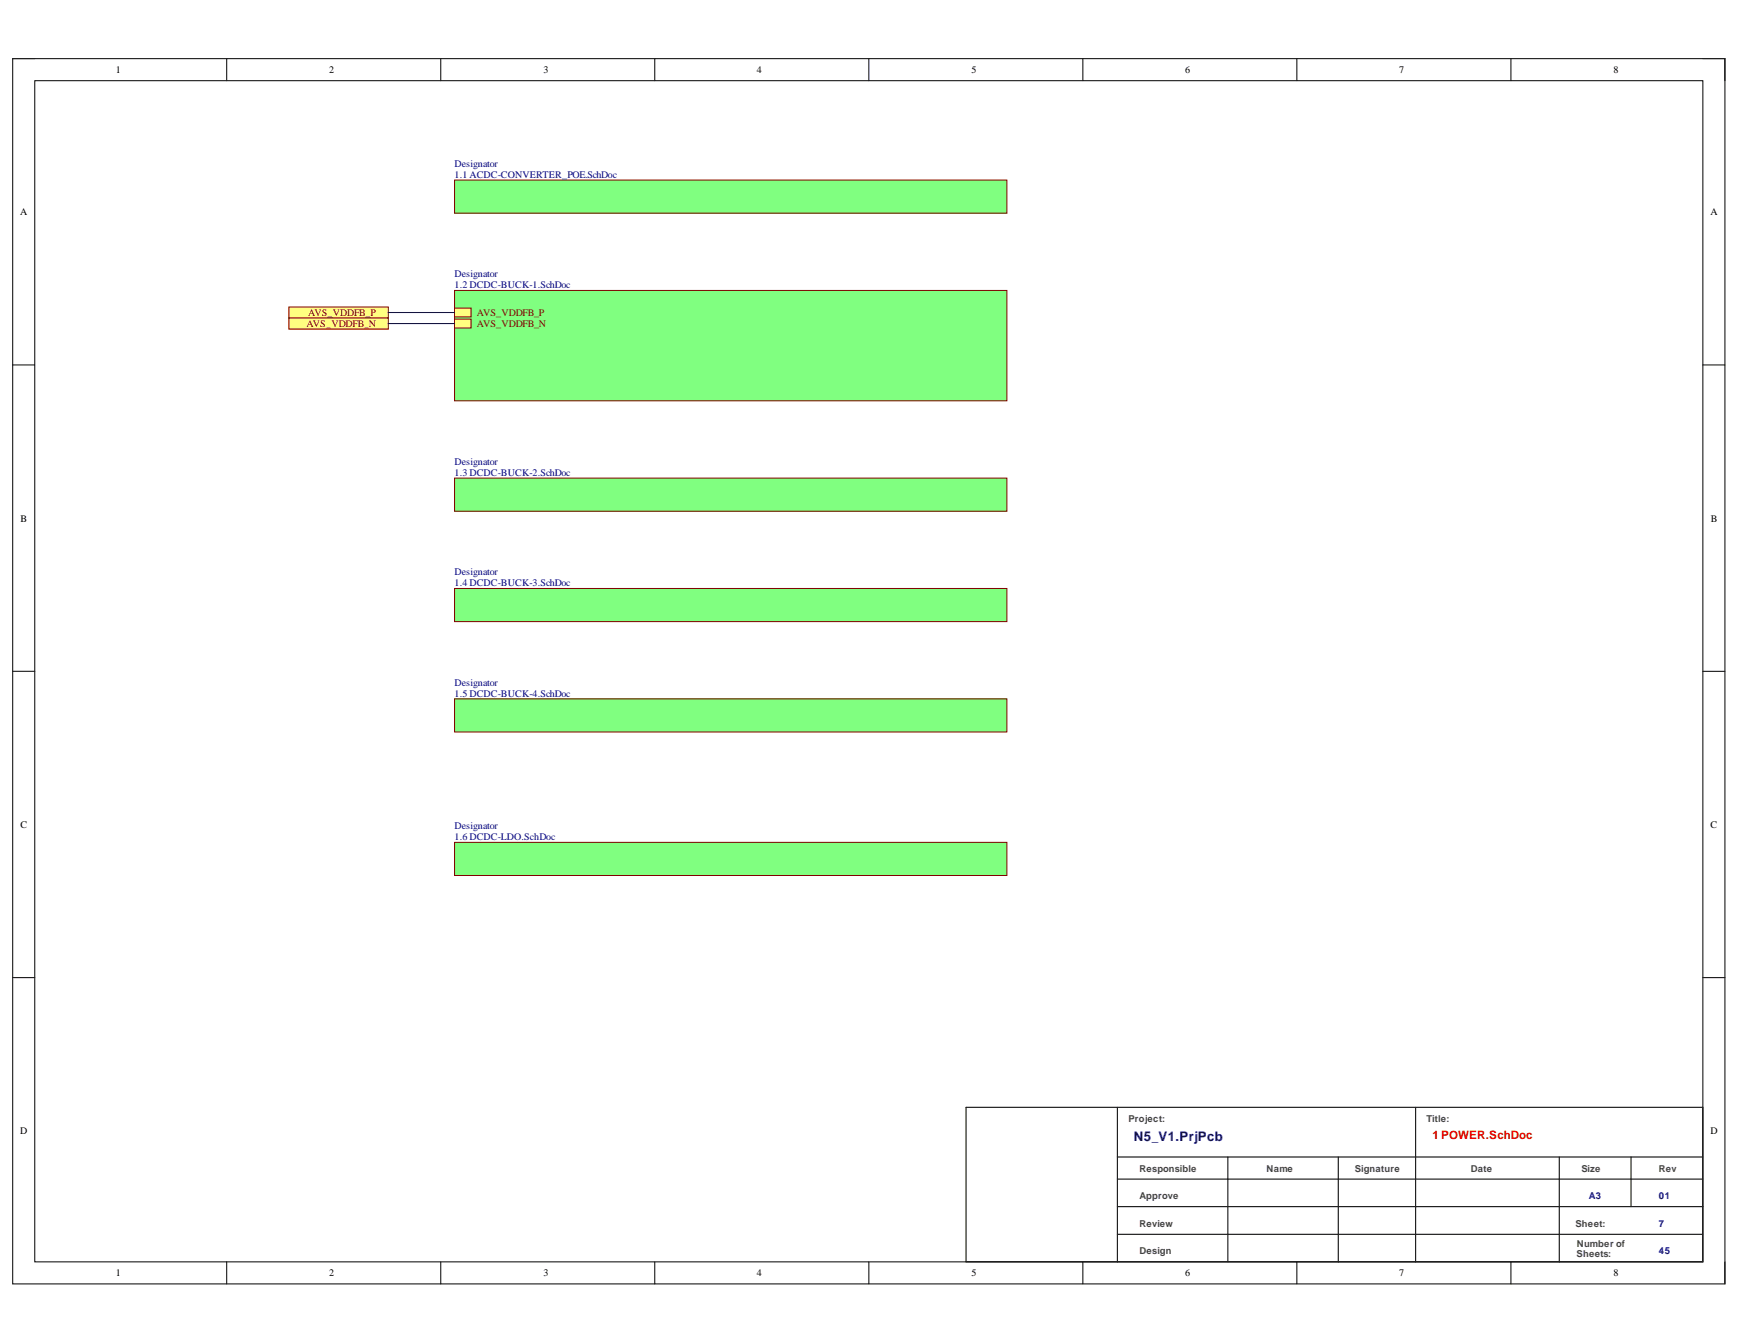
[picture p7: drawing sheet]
<svg xmlns="http://www.w3.org/2000/svg" width="279mm" height="216mm" viewBox="0 0 279 216" stroke-linecap="round" stroke-linejoin="round" font-family="sans-serif">
<defs><g id="words">
<text font-size="2.1" fill="#000080" x="182" y="183.2">N5_V1.PrjPcb</text>
<text font-size="1.9" fill="#f00" x="230" y="183">1 POWER.SchDoc</text>
<g font-size="1.6">
<text x="18.6" y="11.8">1</text>
<text x="52.9" y="11.8">2</text>
<text x="87.3" y="11.8">3</text>
<text x="121.6" y="11.8">4</text>
<text x="156" y="11.8">5</text>
<text x="190.3" y="11.8">6</text>
<text x="224.7" y="11.8">7</text>
<text x="259.1" y="11.8">8</text>
<text x="3.2" y="34.6">A</text>
<text x="274.7" y="34.6">A</text>
<text x="3.3" y="83.8">B</text>
<text x="274.7" y="83.8">B</text>
<text x="3.3" y="133">C</text>
<text x="274.7" y="133">C</text>
<text x="3.2" y="182.1">D</text>
<text x="274.7" y="182.1">D</text>
<text x="18.6" y="205">1</text>
<text x="52.9" y="205">2</text>
<text x="87.3" y="205">3</text>
<text x="121.6" y="205">4</text>
<text x="156" y="205">5</text>
<text x="190.3" y="205">6</text>
<text x="224.7" y="205">7</text>
<text x="259.1" y="205">8</text>
</g>
<g font-size="1.6" fill="#000080">
<text x="73" y="26.8">Designator</text>
<text x="73" y="28.6">1.1 ACDC-CONVERTER_POE.SchDoc</text>
<text x="73" y="44.6">Designator</text>
<text x="73" y="46.3">1.2 DCDC-BUCK-1.SchDoc</text>
<text x="73" y="74.7">Designator</text>
<text x="73" y="76.4">1.3 DCDC-BUCK-2.SchDoc</text>
<text x="73" y="92.4">Designator</text>
<text x="73" y="94.2">1.4 DCDC-BUCK-3.SchDoc</text>
<text x="73" y="110.2">Designator</text>
<text x="73" y="112">1.5 DCDC-BUCK-4.SchDoc</text>
<text x="73" y="133.2">Designator</text>
<text x="73" y="135">1.6 DCDC-LDO.SchDoc</text>
</g>
<g font-size="1.6" fill="#800000">
<text x="49.2" y="52.5">AVS_VDDFB_N</text>
<text x="49.5" y="50.7">AVS_VDDFB_P</text>
<text x="76.6" y="50.7">AVS_VDDFB_P</text>
<text x="76.6" y="52.5">AVS_VDDFB_N</text>
</g>
<g font-size="1.5" fill="#434343">
<text x="181.2" y="180.2">Project:</text>
<text x="229.1" y="180.2">Title:</text>
<text x="183" y="188.2">Responsible</text>
<text x="203.3" y="188.2">Name</text>
<text x="217.6" y="188.2">Signature</text>
<text x="236.2" y="188.2">Date</text>
<text x="253.9" y="188.2">Size</text>
<text x="266.4" y="188.2">Rev</text>
<text x="183" y="192.6">Approve</text>
<text x="183" y="197">Review</text>
<text x="253" y="197">Sheet:</text>
<text x="183" y="201.5">Design</text>
<text x="253.2" y="200.2">Number of</text>
<text x="253.2" y="201.9">Sheets:</text>
</g>
<g font-size="1.5" fill="#000080">
<text x="255.1" y="192.6">A3</text>
<text x="266.4" y="192.6">01</text>
<text x="266.4" y="197">7</text>
<text x="266.4" y="201.5">45</text>
</g>
</g></defs>
<path d="M2 9.4h275v196.8h-275z" fill="none" stroke="#000" stroke-width=".16"/>
<path d="M5.6 13h267.8v189.7h-267.8z" fill-rule="evenodd" fill="#fff"/>
<g fill="none" stroke="#000" stroke-width=".16">
<path d="M2 9.4h3.6M5.6 13h267.8v189.7h-267.8zM36.4 9.4v3.6M70.8 9.4v3.6M105.1 9.4v3.6M139.5 9.4v3.6M173.9 9.4v3.6M208.2 9.4v3.6M242.6 9.4v3.6M273.4 9.4h3.6v3.6M2 58.6h3.6M273.4 58.6h3.6"/>
<path d="M2 107.8h3.6M273.4 107.8h3.6M2 157h3.6M273.4 157h3.6M36.4 202.7v3.5M70.8 202.7v3.5M105.1 202.7v3.5M139.5 202.7v3.5M173.9 202.7v3.5M208.2 202.7v3.5M242.6 202.7v3.5M277 202.7v3.5"/>
</g>
<path d="M155.1 177.9h118.3v24.8h-118.3zM179.4 177.9v24.8M227.3 177.9v24.8M179.4 185.9h94M179.4 189.4h94M179.4 193.8h94M179.4 198.3h94M197.2 185.9v16.8M214.9 185.9v16.8M250.4 185.9v16.8M261.9 185.9v7.9" fill="none" stroke="#000" stroke-width=".17"/>
<path d="M73 28.9h88.7v5.3h-88.7z" fill-rule="evenodd" fill="#80ff80"/>
<path d="M73 28.9h88.7v5.3h-88.7z" fill="none" stroke="#800000" stroke-width=".16"/>
<path d="M73 135.3h88.7v5.3h-88.7z" fill-rule="evenodd" fill="#80ff80"/>
<path d="M73 135.3h88.7v5.3h-88.7z" fill="none" stroke="#800000" stroke-width=".16"/>
<path d="M73 112.3h88.7v5.3h-88.7z" fill-rule="evenodd" fill="#80ff80"/>
<path d="M73 112.3h88.7v5.3h-88.7z" fill="none" stroke="#800000" stroke-width=".16"/>
<path d="M73 94.5h88.7v5.4h-88.7z" fill-rule="evenodd" fill="#80ff80"/>
<path d="M73 94.5h88.7v5.4h-88.7z" fill="none" stroke="#800000" stroke-width=".16"/>
<path d="M73 76.8h88.7v5.3h-88.7z" fill-rule="evenodd" fill="#80ff80"/>
<path d="M73 76.8h88.7v5.3h-88.7z" fill="none" stroke="#800000" stroke-width=".16"/>
<path d="M73 46.7h88.7v17.7h-88.7z" fill-rule="evenodd" fill="#80ff80"/>
<path d="M73 46.7h88.7v17.7h-88.7z" fill="none" stroke="#800000" stroke-width=".16"/>
<path d="M73 49.5h2.7v1.4h-2.7z" fill-rule="evenodd" fill="#ffff80"/>
<path d="M73 49.5h2.7v1.4h-2.7z" fill="none" stroke="#800000" stroke-width=".16"/>
<path d="M73 51.3h2.7v1.4h-2.7z" fill-rule="evenodd" fill="#ffff80"/>
<path d="M73 51.3h2.7v1.4h-2.7z" fill="none" stroke="#800000" stroke-width=".16"/>
<path d="M46.4 49.3h15.9v1.8h-15.9z" fill-rule="evenodd" fill="#ffff80"/>
<path d="M46.4 49.3h15.9v1.8h-15.9z" fill="none" stroke="#800000" stroke-width=".16"/>
<path d="M46.4 51.1h15.9v1.8h-15.9z" fill-rule="evenodd" fill="#ffff80"/>
<path d="M46.4 51.1h15.9v1.8h-15.9z" fill="none" stroke="#800000" stroke-width=".16"/>
<path d="M62.3 50.2h10.7M62.3 52h10.7" fill="none" stroke="#000080" stroke-width=".17"/>
<use href="#words"/>
</svg>
